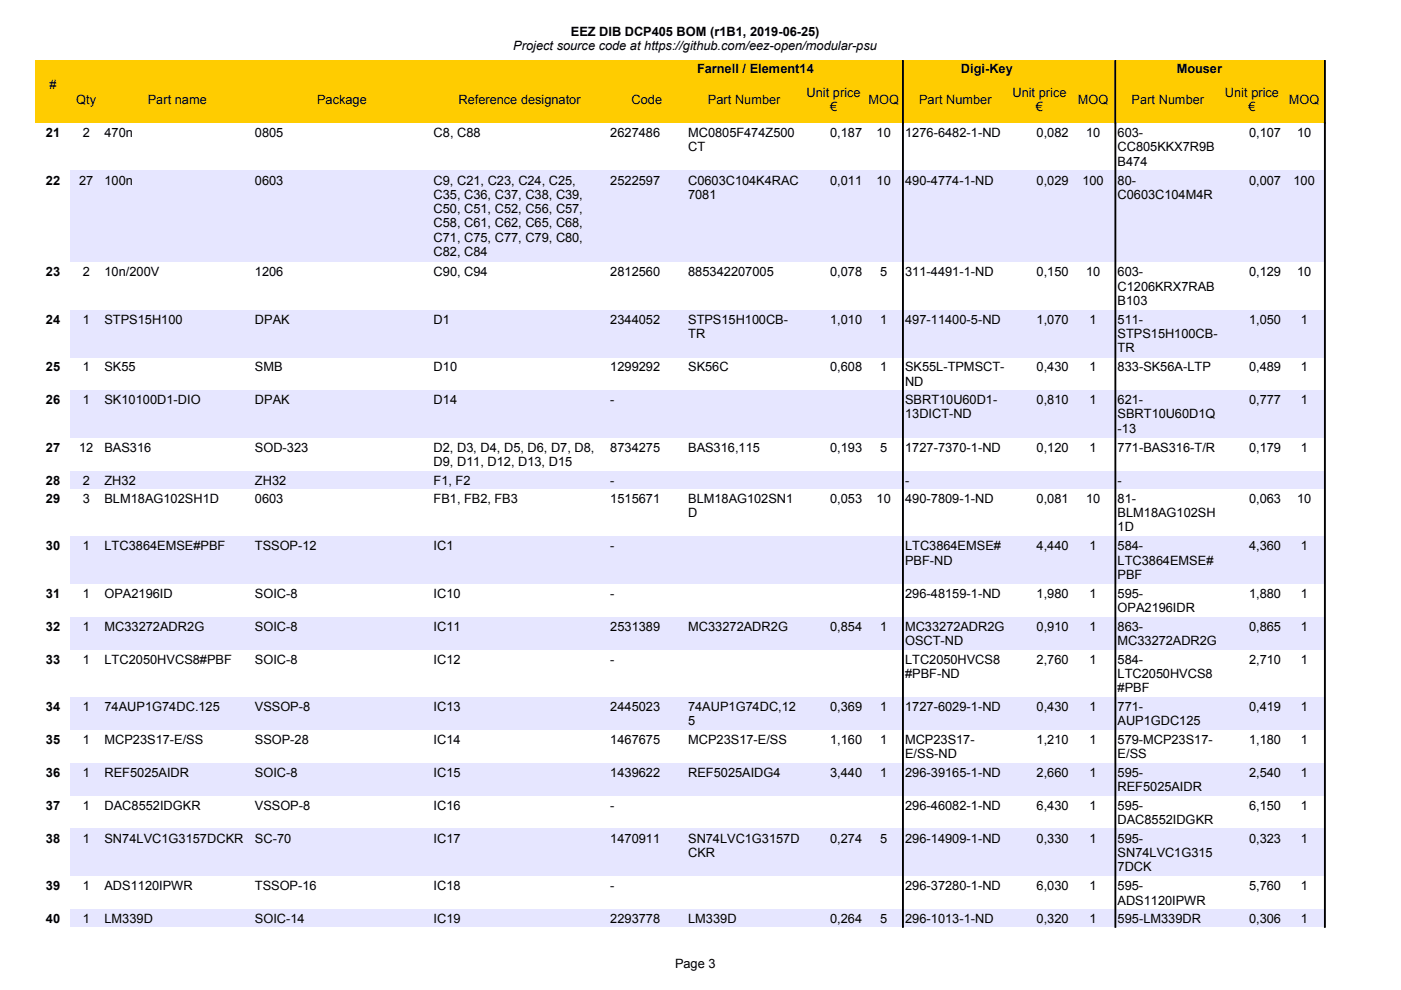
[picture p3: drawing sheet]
<svg xmlns="http://www.w3.org/2000/svg" width="297mm" height="210mm" viewBox="0 0 297 210" stroke-linecap="round" stroke-linejoin="round" font-family="sans-serif">
<defs><g id="words">
<g font-size="2.7">
<text x="108.8" y="10.6">Project source code at https://github.com/eez-open/modular-psu</text>
<text x="121" y="7.5">EEZ DIB DCP405 BOM (r1B1, 2019-06-25)</text>
<text x="147.8" y="15.4">Farnell / Element14</text>
<text x="203.7" y="15.4">Digi-Key</text>
<text x="249.5" y="15.4">Mouser</text>
<text x="10.5" y="18.9">#</text>
<text x="16.2" y="22">Qty</text>
<text x="31.3" y="22">Part name</text>
<text x="67.2" y="22">Package</text>
<text x="97.2" y="22">Reference designator</text>
<text x="133.9" y="22">Code</text>
<text x="150.1" y="22">Part Number</text>
<text x="171" y="20.5">Unit price</text>
<text x="176" y="23.5">€</text>
<text x="184.1" y="22">MOQ</text>
<text x="194.9" y="22">Part Number</text>
<text x="214.7" y="20.5">Unit price</text>
<text x="219.6" y="23.5">€</text>
<text x="228.5" y="22">MOQ</text>
<text x="239.9" y="22">Part Number</text>
<text x="259.7" y="20.5">Unit price</text>
<text x="264.7" y="23.5">€</text>
<text x="273.3" y="22">MOQ</text>
<text x="9.7" y="29">21</text>
<text x="17.5" y="29">2</text>
<text x="22.2" y="29">470n</text>
<text x="54" y="29">0805</text>
<text x="91.9" y="29">C8, C88</text>
<text x="129.4" y="29">2627486</text>
<text x="145.9" y="29">MC0805F474Z500</text>
<text x="176" y="29">0,187</text>
<text x="185.8" y="29">10</text>
<text x="191.9" y="29">1276-6482-1-ND</text>
<text x="219.8" y="29">0,082</text>
<text x="230.3" y="29">10</text>
<text x="237" y="29">603-</text>
<text x="264.8" y="29">0,107</text>
<text x="275" y="29">10</text>
<text x="145.9" y="32.1">CT</text>
<text x="237" y="32.1">CC805KKX7R9B</text>
<text x="237" y="35.1">B474</text>
<text x="9.7" y="39.1">22</text>
<text x="16.8" y="39.1">27</text>
<text x="22.2" y="39.1">100n</text>
<text x="54" y="39.1">0603</text>
<text x="91.9" y="39.1">C9, C21, C23, C24, C25,</text>
<text x="129.4" y="39.1">2522597</text>
<text x="145.9" y="39.1">C0603C104K4RAC</text>
<text x="176" y="39.1">0,011</text>
<text x="185.8" y="39.1">10</text>
<text x="191.9" y="39.1">490-4774-1-ND</text>
<text x="219.8" y="39.1">0,029</text>
<text x="229.5" y="39.1">100</text>
<text x="237" y="39.1">80-</text>
<text x="264.8" y="39.1">0,007</text>
<text x="274.2" y="39.1">100</text>
<text x="91.9" y="42.2">C35, C36, C37, C38, C39,</text>
<text x="91.9" y="45.2">C50, C51, C52, C56, C57,</text>
<text x="145.9" y="42.2">7081</text>
<text x="237" y="42.2">C0603C104M4R</text>
<text x="91.9" y="48.2">C58, C61, C62, C65, C68,</text>
<text x="91.9" y="51.3">C71, C75, C77, C79, C80,</text>
<text x="9.7" y="58.6">23</text>
<text x="17.5" y="58.6">2</text>
<text x="22.2" y="58.6">10n/200V</text>
<text x="54" y="58.6">1206</text>
<text x="91.9" y="58.6">C90, C94</text>
<text x="91.9" y="54.3">C82, C84</text>
<text x="129.4" y="58.6">2812560</text>
<text x="145.9" y="58.6">885342207005</text>
<text x="176" y="58.6">0,078</text>
<text x="186.6" y="58.6">5</text>
<text x="191.9" y="58.6">311-4491-1-ND</text>
<text x="219.8" y="58.6">0,150</text>
<text x="230.3" y="58.6">10</text>
<text x="237" y="58.6">603-</text>
<text x="264.8" y="58.6">0,129</text>
<text x="275" y="58.6">10</text>
<text x="237" y="61.6">C1206KRX7RAB</text>
<text x="237" y="64.6">B103</text>
<text x="9.7" y="68.7">24</text>
<text x="17.5" y="68.7">1</text>
<text x="22.2" y="68.7">STPS15H100</text>
<text x="54" y="68.7">DPAK</text>
<text x="91.9" y="68.7">D1</text>
<text x="129.4" y="68.7">2344052</text>
<text x="145.9" y="68.7">STPS15H100CB-</text>
<text x="145.9" y="71.7">TR</text>
<text x="176" y="68.7">1,010</text>
<text x="186.6" y="68.7">1</text>
<text x="191.9" y="68.7">497-11400-5-ND</text>
<text x="219.8" y="68.7">1,070</text>
<text x="231" y="68.7">1</text>
<text x="237" y="68.7">511-</text>
<text x="237" y="71.7">STPS15H100CB-</text>
<text x="264.8" y="68.7">1,050</text>
<text x="275.8" y="68.7">1</text>
<text x="237" y="74.7">TR</text>
<text x="9.7" y="78.7">25</text>
<text x="17.5" y="78.7">1</text>
<text x="22.2" y="78.7">SK55</text>
<text x="54" y="78.7">SMB</text>
<text x="91.9" y="78.7">D10</text>
<text x="129.4" y="78.7">1299292</text>
<text x="145.9" y="78.7">SK56C</text>
<text x="176" y="78.7">0,608</text>
<text x="186.6" y="78.7">1</text>
<text x="191.9" y="78.7">SK55L-TPMSCT-</text>
<text x="191.9" y="81.8">ND</text>
<text x="219.8" y="78.7">0,430</text>
<text x="231" y="78.7">1</text>
<text x="237" y="78.7">833-SK56A-LTP</text>
<text x="264.8" y="78.7">0,489</text>
<text x="275.8" y="78.7">1</text>
<text x="9.7" y="85.7">26</text>
<text x="17.5" y="85.7">1</text>
<text x="22.2" y="85.7">SK10100D1-DIO</text>
<text x="54" y="85.7">DPAK</text>
<text x="91.9" y="85.7">D14</text>
<text x="129.4" y="85.7">-</text>
<text x="191.9" y="85.7">SBRT10U60D1-</text>
<text x="191.9" y="88.7">13DICT-ND</text>
<text x="219.8" y="85.7">0,810</text>
<text x="231" y="85.7">1</text>
<text x="237" y="85.7">621-</text>
<text x="237" y="88.7">SBRT10U60D1Q</text>
<text x="264.8" y="85.7">0,777</text>
<text x="275.8" y="85.7">1</text>
<text x="9.7" y="95.8">27</text>
<text x="16.8" y="95.8">12</text>
<text x="22.2" y="95.8">BAS316</text>
<text x="54" y="95.8">SOD-323</text>
<text x="91.9" y="95.8">D2, D3, D4, D5, D6, D7, D8,</text>
<text x="129.4" y="95.8">8734275</text>
<text x="145.9" y="95.8">BAS316,115</text>
<text x="176" y="95.8">0,193</text>
<text x="186.6" y="95.8">5</text>
<text x="191.9" y="95.8">1727-7370-1-ND</text>
<text x="219.8" y="95.8">0,120</text>
<text x="231" y="95.8">1</text>
<text x="237" y="95.8">771-BAS316-T/R</text>
<text x="237" y="91.8">-13</text>
<text x="264.8" y="95.8">0,179</text>
<text x="275.8" y="95.8">1</text>
<text x="91.9" y="98.8">D9, D11, D12, D13, D15</text>
<text x="9.7" y="102.8">28</text>
<text x="9.7" y="106.6">29</text>
<text x="17.5" y="102.8">2</text>
<text x="17.5" y="106.6">3</text>
<text x="22.2" y="102.8">ZH32</text>
<text x="22.2" y="106.6">BLM18AG102SH1D</text>
<text x="54" y="102.8">ZH32</text>
<text x="54" y="106.6">0603</text>
<text x="91.9" y="102.8">F1, F2</text>
<text x="91.9" y="106.6">FB1, FB2, FB3</text>
<text x="129.4" y="102.8">-</text>
<text x="129.4" y="106.6">1515671</text>
<text x="145.9" y="106.6">BLM18AG102SN1</text>
<text x="176" y="106.6">0,053</text>
<text x="185.8" y="106.6">10</text>
<text x="191.9" y="102.8">-</text>
<text x="191.9" y="106.6">490-7809-1-ND</text>
<text x="219.8" y="106.6">0,081</text>
<text x="230.3" y="106.6">10</text>
<text x="237" y="102.8">-</text>
<text x="237" y="106.6">81-</text>
<text x="264.8" y="106.6">0,063</text>
<text x="275" y="106.6">10</text>
<text x="145.9" y="109.6">D</text>
<text x="237" y="109.6">BLM18AG102SH</text>
<text x="237" y="112.7">1D</text>
<text x="9.7" y="116.7">30</text>
<text x="17.5" y="116.7">1</text>
<text x="22.2" y="116.7">LTC3864EMSE#PBF</text>
<text x="54" y="116.7">TSSOP-12</text>
<text x="91.9" y="116.7">IC1</text>
<text x="129.4" y="116.7">-</text>
<text x="191.9" y="116.7">LTC3864EMSE#</text>
<text x="191.9" y="119.7">PBF-ND</text>
<text x="219.8" y="116.7">4,440</text>
<text x="231" y="116.7">1</text>
<text x="237" y="116.7">584-</text>
<text x="237" y="119.7">LTC3864EMSE#</text>
<text x="264.8" y="116.7">4,360</text>
<text x="275.8" y="116.7">1</text>
<text x="237" y="122.8">PBF</text>
<text x="9.7" y="126.8">31</text>
<text x="17.5" y="126.8">1</text>
<text x="22.2" y="126.8">OPA2196ID</text>
<text x="54" y="126.8">SOIC-8</text>
<text x="91.9" y="126.8">IC10</text>
<text x="129.4" y="126.8">-</text>
<text x="191.9" y="126.8">296-48159-1-ND</text>
<text x="219.8" y="126.8">1,980</text>
<text x="231" y="126.8">1</text>
<text x="237" y="126.8">595-</text>
<text x="237" y="129.8">OPA2196IDR</text>
<text x="264.8" y="126.8">1,880</text>
<text x="275.8" y="126.8">1</text>
<text x="9.7" y="133.7">32</text>
<text x="17.5" y="133.7">1</text>
<text x="22.2" y="133.7">MC33272ADR2G</text>
<text x="54" y="133.7">SOIC-8</text>
<text x="91.9" y="133.7">IC11</text>
<text x="129.4" y="133.7">2531389</text>
<text x="145.9" y="133.7">MC33272ADR2G</text>
<text x="176" y="133.7">0,854</text>
<text x="186.6" y="133.7">1</text>
<text x="191.9" y="133.7">MC33272ADR2G</text>
<text x="191.9" y="136.8">OSCT-ND</text>
<text x="219.8" y="133.7">0,910</text>
<text x="231" y="133.7">1</text>
<text x="237" y="133.7">863-</text>
<text x="237" y="136.8">MC33272ADR2G</text>
<text x="264.8" y="133.7">0,865</text>
<text x="275.8" y="133.7">1</text>
<text x="9.7" y="140.7">33</text>
<text x="17.5" y="140.7">1</text>
<text x="22.2" y="140.7">LTC2050HVCS8#PBF</text>
<text x="54" y="140.7">SOIC-8</text>
<text x="91.9" y="140.7">IC12</text>
<text x="129.4" y="140.7">-</text>
<text x="191.9" y="140.7">LTC2050HVCS8</text>
<text x="191.9" y="143.8">#PBF-ND</text>
<text x="219.8" y="140.7">2,760</text>
<text x="231" y="140.7">1</text>
<text x="237" y="140.7">584-</text>
<text x="237" y="143.8">LTC2050HVCS8</text>
<text x="264.8" y="140.7">2,710</text>
<text x="275.8" y="140.7">1</text>
<text x="237" y="146.8">#PBF</text>
<text x="9.7" y="150.8">34</text>
<text x="17.5" y="150.8">1</text>
<text x="22.2" y="150.8">74AUP1G74DC.125</text>
<text x="54" y="150.8">VSSOP-8</text>
<text x="91.9" y="150.8">IC13</text>
<text x="129.4" y="150.8">2445023</text>
<text x="145.9" y="150.8">74AUP1G74DC,12</text>
<text x="145.9" y="153.8">5</text>
<text x="176" y="150.8">0,369</text>
<text x="186.6" y="150.8">1</text>
<text x="191.9" y="150.8">1727-6029-1-ND</text>
<text x="219.8" y="150.8">0,430</text>
<text x="231" y="150.8">1</text>
<text x="237" y="150.8">771-</text>
<text x="237" y="153.8">AUP1GDC125</text>
<text x="264.8" y="150.8">0,419</text>
<text x="275.8" y="150.8">1</text>
<text x="9.7" y="157.8">35</text>
<text x="17.5" y="157.8">1</text>
<text x="22.2" y="157.8">MCP23S17-E/SS</text>
<text x="54" y="157.8">SSOP-28</text>
<text x="91.9" y="157.8">IC14</text>
<text x="129.4" y="157.8">1467675</text>
<text x="145.9" y="157.8">MCP23S17-E/SS</text>
<text x="176" y="157.8">1,160</text>
<text x="186.6" y="157.8">1</text>
<text x="191.9" y="157.8">MCP23S17-</text>
<text x="191.9" y="160.8">E/SS-ND</text>
<text x="219.8" y="157.8">1,210</text>
<text x="231" y="157.8">1</text>
<text x="237" y="157.8">579-MCP23S17-</text>
<text x="237" y="160.8">E/SS</text>
<text x="264.8" y="157.8">1,180</text>
<text x="275.8" y="157.8">1</text>
<text x="9.7" y="164.7">36</text>
<text x="17.5" y="164.7">1</text>
<text x="22.2" y="164.7">REF5025AIDR</text>
<text x="54" y="164.7">SOIC-8</text>
<text x="91.9" y="164.7">IC15</text>
<text x="129.4" y="164.7">1439622</text>
<text x="145.9" y="164.7">REF5025AIDG4</text>
<text x="176" y="164.7">3,440</text>
<text x="186.6" y="164.7">1</text>
<text x="191.9" y="164.7">296-39165-1-ND</text>
<text x="219.8" y="164.7">2,660</text>
<text x="231" y="164.7">1</text>
<text x="237" y="164.7">595-</text>
<text x="237" y="167.8">REF5025AIDR</text>
<text x="264.8" y="164.7">2,540</text>
<text x="275.8" y="164.7">1</text>
<text x="9.7" y="171.7">37</text>
<text x="17.5" y="171.7">1</text>
<text x="22.2" y="171.7">DAC8552IDGKR</text>
<text x="54" y="171.7">VSSOP-8</text>
<text x="91.9" y="171.7">IC16</text>
<text x="129.4" y="171.7">-</text>
<text x="191.9" y="171.7">296-46082-1-ND</text>
<text x="219.8" y="171.7">6,430</text>
<text x="231" y="171.7">1</text>
<text x="237" y="171.7">595-</text>
<text x="264.8" y="171.7">6,150</text>
<text x="275.8" y="171.7">1</text>
<text x="9.7" y="178.7">38</text>
<text x="17.5" y="178.7">1</text>
<text x="22.2" y="178.7">SN74LVC1G3157DCKR</text>
<text x="54" y="178.7">SC-70</text>
<text x="91.9" y="178.7">IC17</text>
<text x="129.4" y="178.7">1470911</text>
<text x="145.9" y="178.7">SN74LVC1G3157D</text>
<text x="176" y="178.7">0,274</text>
<text x="186.6" y="178.7">5</text>
<text x="191.9" y="178.7">296-14909-1-ND</text>
<text x="219.8" y="178.7">0,330</text>
<text x="231" y="178.7">1</text>
<text x="237" y="174.7">DAC8552IDGKR</text>
<text x="237" y="178.7">595-</text>
<text x="264.8" y="178.7">0,323</text>
<text x="275.8" y="178.7">1</text>
<text x="145.9" y="181.7">CKR</text>
<text x="237" y="181.7">SN74LVC1G315</text>
<text x="237" y="184.7">7DCK</text>
<text x="9.7" y="188.8">39</text>
<text x="17.5" y="188.8">1</text>
<text x="22.2" y="188.8">ADS1120IPWR</text>
<text x="54" y="188.8">TSSOP-16</text>
<text x="91.9" y="188.8">IC18</text>
<text x="129.4" y="188.8">-</text>
<text x="191.9" y="188.8">296-37280-1-ND</text>
<text x="219.8" y="188.8">6,030</text>
<text x="231" y="188.8">1</text>
<text x="237" y="188.8">595-</text>
<text x="237" y="191.8">ADS1120IPWR</text>
<text x="264.8" y="188.8">5,760</text>
<text x="275.8" y="188.8">1</text>
<text x="9.7" y="195.7">40</text>
<text x="17.5" y="195.7">1</text>
<text x="22.2" y="195.7">LM339D</text>
<text x="54" y="195.7">SOIC-14</text>
<text x="91.9" y="195.7">IC19</text>
<text x="129.4" y="195.7">2293778</text>
<text x="145.9" y="195.7">LM339D</text>
<text x="176" y="195.7">0,264</text>
<text x="186.6" y="195.7">5</text>
<text x="191.9" y="195.7">296-1013-1-ND</text>
<text x="219.8" y="195.7">0,320</text>
<text x="231" y="195.7">1</text>
<text x="237" y="195.7">595-LM339DR</text>
<text x="264.8" y="195.7">0,306</text>
<text x="275.8" y="195.7">1</text>
<text x="143.1" y="205.3">Page 3</text>
</g>
</g></defs>
<path d="M7.6 12.8h273.3v13.2h-273.3z" fill-rule="evenodd" fill="#fc0"/>
<g fill="#000" stroke="#000" stroke-width=".21">
<path d="M191.3 12.8h.2v13.3h-.2z" fill-rule="evenodd"/>
<path d="M236.4 12.8h.2v13.3h-.2z" fill-rule="evenodd"/>
<path d="M280.8 12.8h.2v13.3h-.2z" fill-rule="evenodd"/>
</g>
<g fill="#e6e6ff">
<path d="M14.9 36.1h266v19.5h-266z" fill-rule="evenodd"/>
<path d="M14.9 65.7h266v10h-266z" fill-rule="evenodd"/>
<path d="M14.9 82.7h266v10.1h-266z" fill-rule="evenodd"/>
<path d="M14.9 99.8h266v3.8h-266z" fill-rule="evenodd"/>
<path d="M14.9 113.7h266v10.1h-266z" fill-rule="evenodd"/>
<path d="M14.9 130.8h266v6.9h-266z" fill-rule="evenodd"/>
<path d="M14.9 147.8h266v7h-266z" fill-rule="evenodd"/>
<path d="M14.9 161.7h266v7h-266z" fill-rule="evenodd"/>
<path d="M14.9 175.7h266v10.1h-266z" fill-rule="evenodd"/>
<path d="M14.9 192.8h266v3.8h-266z" fill-rule="evenodd"/>
</g>
<g fill="#000" stroke="#000" stroke-width=".21">
<path d="M191.3 26.1h.2v170.5h-.2z" fill-rule="evenodd"/>
<path d="M236.4 26.1h.2v170.5h-.2z" fill-rule="evenodd"/>
<path d="M280.8 26.1h.2v170.5h-.2z" fill-rule="evenodd"/>
</g>
<use href="#words"/>
</svg>
